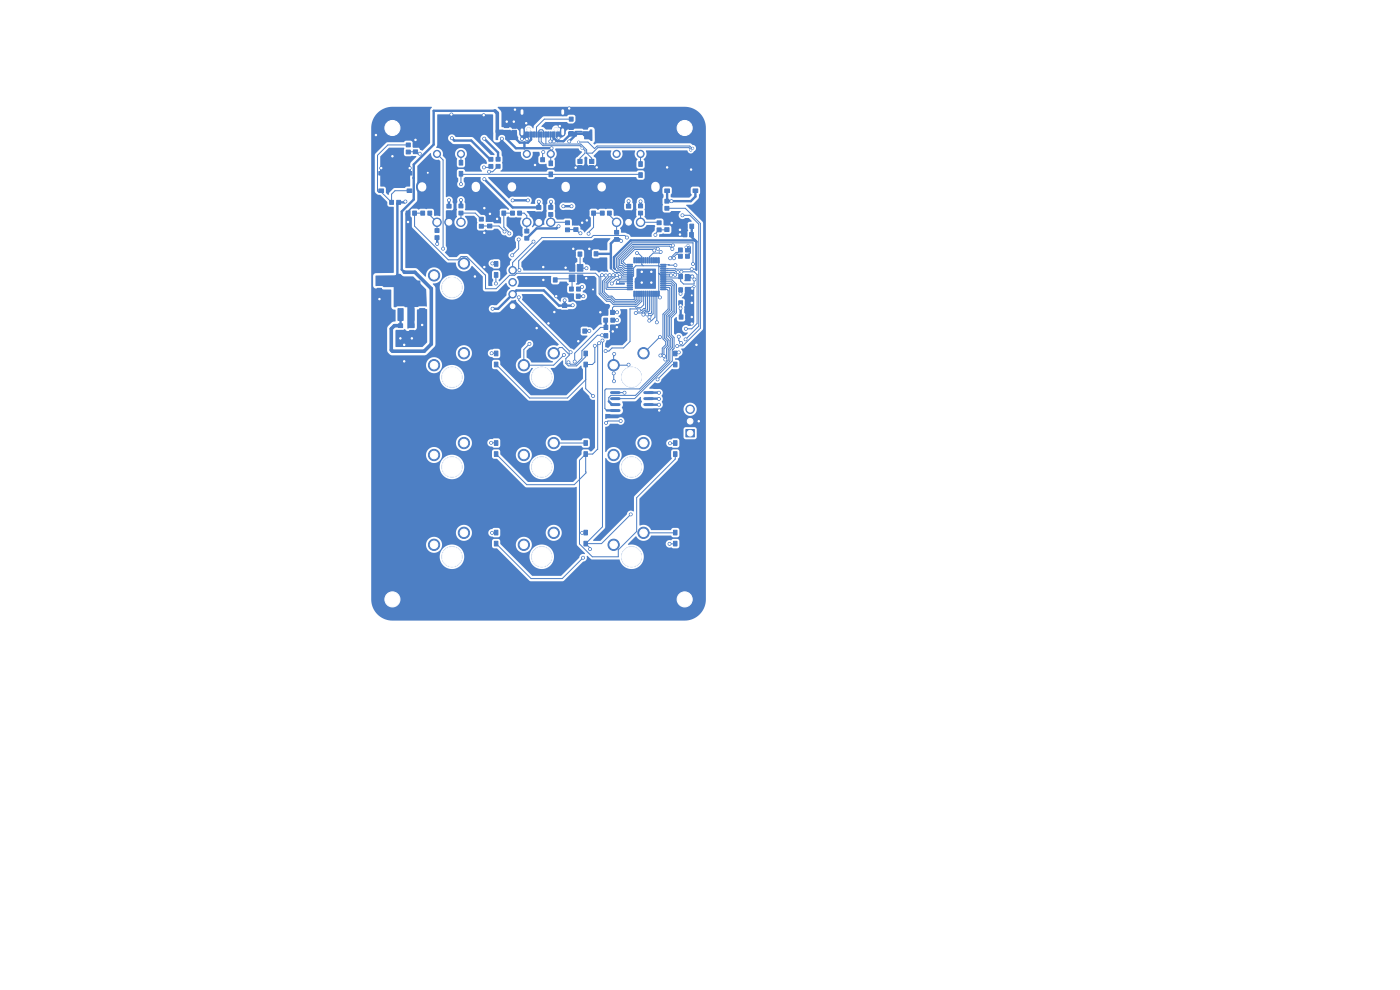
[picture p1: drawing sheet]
<svg xmlns="http://www.w3.org/2000/svg" width="297mm" height="210mm" viewBox="0 0 297 210" stroke-linecap="round" stroke-linejoin="round" font-family="sans-serif">
<g fill="#4d7fc4" stroke="#4d7fc4" stroke-width=".21">
<path d="M145.5 91.1h1.8v1.6h-1.8z"/>
<path d="M122.6 53.4h.8v.9h-.8z"/>
<path d="M121.2 53.4h.8v.9h-.8z"/>
<path d="M130.4 48.9h.8v.8h-.8z"/>
<path d="M130.4 50.4h.8v.8h-.8z"/>
<path d="M107 26.3h.9v.8h-.9z"/>
<path d="M107 27.7h.9v.8h-.9z"/>
<path d="M94.8 44.8h.9v.8h-.9z"/>
<path d="M94.8 43.4h.9v.8h-.9z"/>
<path d="M121.7 46.9h.9v.8h-.9z"/>
<path d="M121.7 48.3h.9v.8h-.9z"/>
<path d="M144.9 49.3h.8v.9h-.8z"/>
<path d="M146.3 49.3h.8v.9h-.8z"/>
<path d="M139.7 61.8h.2v1.1h-.2z"/>
<path d="M139.3 61.8h.2v1.1h-.2z"/>
<path d="M138.9 61.8h.2v1.1h-.2z"/>
<path d="M138.5 61.8h.2v1.1h-.2z"/>
<path d="M138.1 61.8h.2v1.1h-.2z"/>
<path d="M137.7 61.8h.2v1.1h-.2z"/>
<path d="M137.3 61.8h.2v1.1h-.2z"/>
<path d="M136.9 61.8h.2v1.1h-.2z"/>
<path d="M136.5 61.8h.2v1.1h-.2z"/>
<path d="M136.1 61.8h.2v1.1h-.2z"/>
<path d="M135.7 61.8h.2v1.1h-.2z"/>
<path d="M135.3 61.8h.2v1.1h-.2z"/>
<path d="M134.9 61.8h.2v1.1h-.2z"/>
<path d="M134.5 61.8h.2v1.1h-.2z"/>
<path d="M133.1 61.3h1.1v.2h-1.1z"/>
<path d="M133.1 60.9h1.1v.2h-1.1z"/>
<path d="M133.1 60.5h1.1v.2h-1.1z"/>
<path d="M133.1 60.1h1.1v.2h-1.1z"/>
<path d="M133.1 59.7h1.1v.2h-1.1z"/>
<path d="M133.1 59.3h1.1v.2h-1.1z"/>
<path d="M133.1 58.9h1.1v.2h-1.1z"/>
<path d="M133.1 58.5h1.1v.2h-1.1z"/>
<path d="M133.1 58.1h1.1v.2h-1.1z"/>
<path d="M133.1 57.7h1.1v.2h-1.1z"/>
<path d="M133.1 57.3h1.1v.2h-1.1z"/>
<path d="M133.1 56.9h1.1v.2h-1.1z"/>
<path d="M133.1 56.5h1.1v.2h-1.1z"/>
<path d="M133.1 56.1h1.1v.2h-1.1z"/>
<path d="M134.5 54.7h.2v1.1h-.2z"/>
<path d="M134.9 54.7h.2v1.1h-.2z"/>
<path d="M135.3 54.7h.2v1.1h-.2z"/>
<path d="M135.7 54.7h.2v1.1h-.2z"/>
<path d="M136.1 54.7h.2v1.1h-.2z"/>
<path d="M136.5 54.7h.2v1.1h-.2z"/>
<path d="M136.9 54.7h.2v1.1h-.2z"/>
<path d="M137.3 54.7h.2v1.1h-.2z"/>
<path d="M137.7 54.7h.2v1.1h-.2z"/>
<path d="M138.1 54.7h.2v1.1h-.2z"/>
<path d="M138.5 54.7h.2v1.1h-.2z"/>
<path d="M138.9 54.7h.2v1.1h-.2z"/>
<path d="M139.3 54.7h.2v1.1h-.2z"/>
<path d="M139.7 54.7h.2v1.1h-.2z"/>
<path d="M140.2 56.1h1.1v.2h-1.1z"/>
<path d="M140.2 56.5h1.1v.2h-1.1z"/>
<path d="M140.2 56.9h1.1v.2h-1.1z"/>
<path d="M140.2 57.3h1.1v.2h-1.1z"/>
<path d="M140.2 57.7h1.1v.2h-1.1z"/>
<path d="M140.2 58.1h1.1v.2h-1.1z"/>
<path d="M140.2 58.5h1.1v.2h-1.1z"/>
<path d="M140.2 58.9h1.1v.2h-1.1z"/>
<path d="M140.2 59.3h1.1v.2h-1.1z"/>
<path d="M140.2 59.7h1.1v.2h-1.1z"/>
<path d="M140.2 60.1h1.1v.2h-1.1z"/>
<path d="M140.2 60.5h1.1v.2h-1.1z"/>
<path d="M140.2 60.9h1.1v.2h-1.1z"/>
<path d="M140.2 61.3h1.1v.2h-1.1z"/>
<path d="M135.6 57.2h3.1v3.1h-3.1z"/>
<path d="M145.4 58.2h.8v.9h-.8z"/>
<path d="M144 58.2h.8v.9h-.8z"/>
<path d="M104.9 114.8h.7v1h-.7z"/>
<path d="M104.9 112.5h.7v1h-.7z"/>
<path d="M122.6 35.1h.9v.9h-.9z"/>
<path d="M122.6 33.8h.9v.9h-.9z"/>
<path d="M120.8 60.9h.8v.8h-.8z"/>
<path d="M122.3 60.9h.8v.8h-.8z"/>
<path d="M128.1 65.8h.8v.9h-.8z"/>
<path d="M129.5 65.8h.8v.9h-.8z"/>
<path d="M89 65.5h1.1v2.5h-1.1z"/>
<path d="M86.7 65.5h1.1v2.5h-1.1z"/>
<path d="M84.4 65.5h1.1v2.5h-1.1z"/>
<path d="M85.5 59.6h3.6v2.4h-3.6z"/>
<path d="M87.7 30.4h.9v.8h-.9z"/>
<path d="M87.7 31.8h.9v.8h-.9z"/>
<path d="M145.4 52.6h.9v.9h-.9z"/>
<path d="M143.9 52.6h.9v.9h-.9z"/>
<path d="M86.1 44.8h.8v.9h-.8z"/>
<path d="M87.5 44.8h.8v.9h-.8z"/>
<path d="M123.9 95.8h.7v1h-.7z"/>
<path d="M123.9 93.5h.7v1h-.7z"/>
<path d="M135.5 44.8h.8v.8h-.8z"/>
<path d="M135.5 43.3h.8v.8h-.8z"/>
<path d="M86.2 30.3h.8v.9h-.8z"/>
<path d="M86.2 31.8h.8v.9h-.8z"/>
<path d="M114.7 33.5h.8v.8h-.8z"/>
<path d="M113.2 33.5h.8v.8h-.8z"/>
<path d="M124.1 44.8h.8v.9h-.8z"/>
<path d="M125.5 44.8h.8v.9h-.8z"/>
<path d="M141 42.3h.9v.8h-.9z"/>
<path d="M141 43.8h.9v.8h-.9z"/>
<path d="M145.4 53.9h.9v.9h-.9z"/>
<path d="M143.9 53.9h.9v.9h-.9z"/>
<path d="M86.4 36.4h1v.7h-1z"/>
<path d="M80.4 36.4h1v.7h-1z"/>
<path d="M86.4 40.1h1v.7h-1z"/>
<path d="M80.4 40.1h1v.7h-1z"/>
<path d="M105.2 33.4h.9v.8h-.9z"/>
<path d="M105.2 34.9h.9v.8h-.9z"/>
<path d="M132.9 44.8h.9v.8h-.9z"/>
<path d="M132.9 43.4h.9v.8h-.9z"/>
<path d="M92.3 48.5h.8v.8h-.8z"/>
<path d="M92.3 50h.8v.8h-.8z"/>
<path d="M111.3 48.6h.9v.8h-.9z"/>
<path d="M111.3 50.1h.9v.8h-.9z"/>
<path d="M124.6 53.4h.8v.9h-.8z"/>
<path d="M126 53.4h.8v.9h-.8z"/>
<path d="M145.4 63.8h.8v.9h-.8z"/>
<path d="M144 63.8h.8v.9h-.8z"/>
<path d="M116.5 36.5h.7v1h-.7z"/>
<path d="M116.5 34.1h.7v1h-.7z"/>
<path d="M135.5 36.6h.8v1h-.8z"/>
<path d="M135.5 34.3h.8v1h-.8z"/>
<path d="M142.9 76.8h.7v1h-.7z"/>
<path d="M142.9 74.5h.7v1h-.7z"/>
<path d="M120.9 62.4h.8v.9h-.8z"/>
<path d="M122.3 62.4h.8v.9h-.8z"/>
<path d="M129.6 67.5h.8v.8h-.8z"/>
<path d="M128.1 67.5h.8v.8h-.8z"/>
<path d="M123.9 114.8h.7v1h-.7z"/>
<path d="M123.9 112.5h.7v1h-.7z"/>
<path d="M103.4 46.1h.9v.8h-.9z"/>
<path d="M103.4 47.5h.9v.8h-.9z"/>
<path d="M108.3 44.8h.8v.8h-.8z"/>
<path d="M109.8 44.8h.8v.8h-.8z"/>
<path d="M97.4 36.4h.8v1h-.8z"/>
<path d="M97.4 34h.8v1h-.8z"/>
<path d="M122.5 56.1h1.2v1.4h-1.2z"/>
<path d="M122.5 58.3h1.2v1.4h-1.2z"/>
<path d="M120.8 58.3h1.2v1.4h-1.2z"/>
<path d="M120.8 56.1h1.2v1.4h-1.2z"/>
<path d="M113.9 45h.8v.8h-.8z"/>
<path d="M113.9 43.6h.8v.8h-.8z"/>
<path d="M129.5 70.8h.8v.9h-.8z"/>
<path d="M128.1 70.8h.8v.9h-.8z"/>
<path d="M120.7 26.6h.9v.9h-.9z"/>
<path d="M120.7 27.9h.9v.9h-.9z"/>
<path d="M119.3 65.8h.9v.8h-.9z"/>
<path d="M119.3 64.4h.9v.8h-.9z"/>
<path d="M125.1 35.1h.9v.9h-.9z"/>
<path d="M125.1 33.8h.9v.9h-.9z"/>
<path d="M103.7 33.4h.9v.8h-.9z"/>
<path d="M103.7 34.9h.9v.8h-.9z"/>
<path d="M108.6 26.3h.9v.9h-.9z"/>
<path d="M108.6 27.6h.9v.9h-.9z"/>
<path d="M122.2 69.8h.8v.9h-.8z"/>
<path d="M123.6 69.8h.8v.9h-.8z"/>
<path d="M120.8 24.8h.8v.9h-.8z"/>
<path d="M122.3 24.8h.8v.9h-.8z"/>
<path d="M142.9 95.8h.7v1h-.7z"/>
<path d="M142.9 93.5h.7v1h-.7z"/>
<path d="M123.9 76.8h.7v1h-.7z"/>
<path d="M123.9 74.5h.7v1h-.7z"/>
<path d="M116.4 45.1h.9v.8h-.9z"/>
<path d="M116.4 43.6h.9v.8h-.9z"/>
<path d="M105.1 44.8h.8v.9h-.8z"/>
<path d="M106.5 44.8h.8v.9h-.8z"/>
<path d="M145.5 66.8h.8v.9h-.8z"/>
<path d="M144.1 66.8h.8v.9h-.8z"/>
<path d="M129.5 69h.8v.9h-.8z"/>
<path d="M128.1 69h.8v.9h-.8z"/>
<path d="M86.9 70.1h.9v.8h-.9z"/>
<path d="M86.9 68.7h.9v.8h-.9z"/>
<path d="M142.9 114.8h.7v1h-.7z"/>
<path d="M142.9 112.5h.7v1h-.7z"/>
<path d="M97.4 44.8h.8v.8h-.8z"/>
<path d="M97.4 43.3h.8v.8h-.8z"/>
<path d="M104.9 95.8h.7v1h-.7z"/>
<path d="M104.9 93.5h.7v1h-.7z"/>
<path d="M82.7 42.5h.8v.9h-.8z"/>
<path d="M84.2 42.5h.8v.9h-.8z"/>
<path d="M123.8 26.6h.9v.8h-.9z"/>
<path d="M123.8 28h.9v.8h-.9z"/>
<path d="M127.4 44.8h.8v.8h-.8z"/>
<path d="M128.9 44.8h.8v.8h-.8z"/>
<path d="M120 48.4h.8v.8h-.8z"/>
<path d="M120 46.9h.8v.8h-.8z"/>
<path d="M104.9 76.8h.7v1h-.7z"/>
<path d="M104.9 74.5h.7v1h-.7z"/>
<path d="M141 46.9h.9v.8h-.9z"/>
<path d="M141 48.3h.9v.8h-.9z"/>
<path d="M145.4 61.1h.8v.9h-.8z"/>
<path d="M144 61.1h.8v.9h-.8z"/>
<path d="M144.9 47.6h.8v.9h-.8z"/>
<path d="M146.3 47.6h.8v.9h-.8z"/>
<path d="M84.5 70.1h.9v.8h-.9z"/>
<path d="M84.5 68.7h.9v.8h-.9z"/>
<path d="M80 61.2h.9v.8h-.9z"/>
<path d="M80 59.8h.9v.8h-.9z"/>
<path d="M117.4 58.9h.8v.9h-.8z"/>
<path d="M116 58.9h.8v.9h-.8z"/>
<path d="M139.4 48.4h.9v.8h-.9z"/>
<path d="M139.4 46.9h.9v.8h-.9z"/>
<path d="M111.6 28h.5v1.1h-.5z"/>
<path d="M112.4 28h.5v1.1h-.5z"/>
<path d="M113.2 28h.3v1.1h-.3z"/>
<path d="M113.7 28h.3v1.1h-.3z"/>
<path d="M114.2 28h.3v1.1h-.3z"/>
<path d="M114.7 28h.3v1.1h-.3z"/>
<path d="M115.2 28h.3v1.1h-.3z"/>
<path d="M115.7 28h.3v1.1h-.3z"/>
<path d="M116.2 28h.3v1.1h-.3z"/>
<path d="M116.7 28h.3v1.1h-.3z"/>
<path d="M117.2 28h.5v1.1h-.5z"/>
<path d="M118 28h.5v1.1h-.5z"/>
<path d="M101.7 47.6h.8v.8h-.8z"/>
<path d="M101.7 46.1h.8v.8h-.8z"/>
<path d="M147 36.4h1v.7h-1z"/>
<path d="M141 36.4h1v.7h-1z"/>
<path d="M147 40.1h1v.7h-1z"/>
<path d="M141 40.1h1v.7h-1z"/>
<path d="M104.9 57.8h.7v1h-.7z"/>
<path d="M104.9 55.5h.7v1h-.7z"/>
<path d="M89.3 44.8h.8v.8h-.8z"/>
<path d="M90.8 44.8h.8v.8h-.8z"/>
<circle cx="92.7" cy="32.6" r=".76"/>
<circle cx="97.8" cy="32.6" r=".76"/>
<circle cx="92.7" cy="47.1" r=".9"/>
<circle cx="97.8" cy="47.1" r=".9"/>
<circle cx="95.2" cy="47.1" r=".9"/>
<circle cx="83.2" cy="127.1" r="2.75"/>
<circle cx="134" cy="118.1" r="2.1"/>
<circle cx="130.2" cy="115.6" r="1.2"/>
<circle cx="136.5" cy="113" r="1.2"/>
<circle cx="95.9" cy="80" r="2.1"/>
<circle cx="92.1" cy="77.5" r="1.2"/>
<circle cx="98.4" cy="74.9" r="1.2"/>
<circle cx="108.8" cy="65" r=".8"/>
<circle cx="108.8" cy="62.4" r=".8"/>
<circle cx="108.8" cy="59.9" r=".8"/>
<circle cx="108.8" cy="57.3" r=".8"/>
<circle cx="111.8" cy="32.6" r=".76"/>
<circle cx="116.8" cy="32.6" r=".76"/>
<circle cx="111.8" cy="47.1" r=".9"/>
<circle cx="116.8" cy="47.1" r=".9"/>
<circle cx="114.3" cy="47.1" r=".9"/>
<circle cx="130.8" cy="32.6" r=".76"/>
<circle cx="135.9" cy="32.6" r=".76"/>
<circle cx="130.8" cy="47.1" r=".9"/>
<circle cx="135.9" cy="47.1" r=".9"/>
<circle cx="133.3" cy="47.1" r=".9"/>
<circle cx="146.4" cy="89.4" r=".9"/>
<circle cx="146.4" cy="86.8" r=".9"/>
<circle cx="95.9" cy="118.1" r="2.1"/>
<circle cx="92.1" cy="115.6" r="1.2"/>
<circle cx="98.4" cy="113" r="1.2"/>
<circle cx="145.2" cy="27.1" r="2.75"/>
<circle cx="83.2" cy="27.1" r="2.75"/>
<circle cx="114.9" cy="80" r="2.1"/>
<circle cx="111.1" cy="77.5" r="1.2"/>
<circle cx="117.5" cy="74.9" r="1.2"/>
<circle cx="95.9" cy="99.1" r="2.1"/>
<circle cx="92.1" cy="96.5" r="1.2"/>
<circle cx="98.4" cy="94" r="1.2"/>
<circle cx="114.9" cy="118.1" r="2.1"/>
<circle cx="111.1" cy="115.6" r="1.2"/>
<circle cx="117.5" cy="113" r="1.2"/>
<circle cx="145.2" cy="127.1" r="2.75"/>
<circle cx="114.9" cy="99.1" r="2.1"/>
<circle cx="111.1" cy="96.5" r="1.2"/>
<circle cx="117.5" cy="94" r="1.2"/>
<circle cx="95.9" cy="61" r="2.1"/>
<circle cx="92.1" cy="58.4" r="1.2"/>
<circle cx="98.4" cy="55.9" r="1.2"/>
<circle cx="134" cy="99.1" r="2.1"/>
<circle cx="130.2" cy="96.5" r="1.2"/>
<circle cx="136.5" cy="94" r="1.2"/>
<circle cx="134" cy="80" r="2.1"/>
<circle cx="130.2" cy="77.5" r="1.2"/>
<circle cx="136.5" cy="74.9" r="1.2"/>
<circle cx="112.2" cy="27.5" r=".35"/>
<circle cx="118" cy="27.5" r=".35"/>
<circle cx="125" cy="70.2" r=".31"/>
<circle cx="144.4" cy="62.3" r=".31"/>
<circle cx="119.5" cy="43.8" r=".3"/>
<circle cx="103.8" cy="36.4" r=".31"/>
<circle cx="127.7" cy="71.1" r=".31"/>
<circle cx="131.8" cy="51.1" r=".31"/>
<circle cx="120.6" cy="76.9" r=".31"/>
<circle cx="135.9" cy="42.7" r=".31"/>
<circle cx="92.8" cy="51.7" r=".3"/>
<circle cx="131.7" cy="89.3" r=".31"/>
<circle cx="114.3" cy="42.8" r=".3"/>
<circle cx="130.9" cy="66.2" r=".31"/>
<circle cx="130.9" cy="67.9" r=".31"/>
<circle cx="119.8" cy="63.7" r=".31"/>
<circle cx="123.7" cy="62.8" r=".31"/>
<circle cx="121.5" cy="64.7" r=".3"/>
<circle cx="144.4" cy="65.4" r=".31"/>
<circle cx="133.4" cy="42.7" r=".31"/>
<circle cx="108.8" cy="42.5" r=".3"/>
<circle cx="144.4" cy="64.8" r=".31"/>
<circle cx="140" cy="63.1" r=".31"/>
<circle cx="118.5" cy="48" r=".3"/>
<circle cx="142.3" cy="58.4" r=".3"/>
<circle cx="97.8" cy="42.4" r=".31"/>
<circle cx="142.4" cy="42.7" r=".31"/>
<circle cx="121.2" cy="43.8" r=".31"/>
<circle cx="128.6" cy="89.7" r=".31"/>
<circle cx="102.7" cy="38" r=".3"/>
<circle cx="112" cy="42.5" r=".31"/>
<circle cx="116.9" cy="42.8" r=".3"/>
<circle cx="135.1" cy="53.7" r=".31"/>
<circle cx="95.3" cy="42.5" r=".31"/>
<circle cx="104.5" cy="65.5" r=".3"/>
<circle cx="86" cy="42.8" r=".3"/>
<circle cx="132.5" cy="83.3" r=".31"/>
<circle cx="83.2" cy="33.2" r=".31"/>
<circle cx="131.1" cy="59.8" r=".31"/>
<circle cx="95.8" cy="24.3" r=".31"/>
<circle cx="109.2" cy="23.3" r=".3"/>
<circle cx="113.5" cy="35" r=".3"/>
<circle cx="107.5" cy="25.8" r=".3"/>
<circle cx="102.8" cy="44.2" r=".3"/>
<circle cx="141.5" cy="35.5" r=".31"/>
<circle cx="80.5" cy="63.4" r=".31"/>
<circle cx="111.6" cy="26.1" r=".31"/>
<circle cx="144.3" cy="49.8" r=".3"/>
<circle cx="124.4" cy="59" r=".31"/>
<circle cx="122.7" cy="72.4" r=".31"/>
<circle cx="136.1" cy="59.9" r=".31"/>
<circle cx="144.3" cy="48.8" r=".3"/>
<circle cx="138.2" cy="57.7" r=".31"/>
<circle cx="89.6" cy="68.9" r=".31"/>
<circle cx="111.8" cy="29.5" r=".3"/>
<circle cx="146.8" cy="64.3" r=".3"/>
<circle cx="146.9" cy="61.2" r=".31"/>
<circle cx="130.9" cy="69.4" r=".31"/>
<circle cx="100.7" cy="58.7" r=".3"/>
<circle cx="125" cy="52.8" r=".31"/>
<circle cx="124.5" cy="46.8" r=".3"/>
<circle cx="125.8" cy="61.4" r=".2"/>
<circle cx="147.7" cy="73.2" r=".31"/>
<circle cx="85.8" cy="73.2" r=".3"/>
<circle cx="146.8" cy="67.3" r=".3"/>
<circle cx="84.9" cy="71.8" r=".31"/>
<circle cx="122.1" cy="35.6" r=".31"/>
<circle cx="127.4" cy="66.2" r=".31"/>
<circle cx="86.9" cy="35.7" r=".31"/>
<circle cx="118" cy="62.8" r=".31"/>
<circle cx="113.9" cy="69.6" r=".3"/>
<circle cx="86.6" cy="47.1" r=".31"/>
<circle cx="116.3" cy="68.6" r=".31"/>
<circle cx="126.6" cy="35.5" r=".31"/>
<circle cx="110.7" cy="29.5" r=".31"/>
<circle cx="139.9" cy="87.1" r=".31"/>
<circle cx="80.9" cy="35.7" r=".31"/>
<circle cx="79.8" cy="28.6" r=".3"/>
<circle cx="146.6" cy="36" r=".31"/>
<circle cx="146.7" cy="68.6" r=".3"/>
<circle cx="123.5" cy="47.2" r=".3"/>
<circle cx="115.3" cy="59.4" r=".31"/>
<circle cx="120" cy="56.8" r=".31"/>
<circle cx="147.2" cy="60.8" r=".2"/>
<circle cx="146.9" cy="58.7" r=".31"/>
<circle cx="120.8" cy="23" r=".3"/>
<circle cx="105.5" cy="46.4" r=".31"/>
<circle cx="138.2" cy="59.9" r=".31"/>
<circle cx="103.9" cy="45.4" r=".31"/>
<circle cx="118.5" cy="29.3" r=".3"/>
<circle cx="121.6" cy="52.8" r=".31"/>
<circle cx="102.7" cy="56.7" r=".3"/>
<circle cx="148.2" cy="89.4" r=".31"/>
<circle cx="85.8" cy="76.6" r=".3"/>
<circle cx="109" cy="25.8" r=".3"/>
<circle cx="87.4" cy="71.8" r=".31"/>
<circle cx="106.5" cy="29.4" r=".31"/>
<circle cx="136.1" cy="57.7" r=".31"/>
<circle cx="90.7" cy="36.7" r=".2"/>
<circle cx="130" cy="70.3" r=".31"/>
<circle cx="102.7" cy="49.4" r=".31"/>
<circle cx="142.5" cy="47.3" r=".31"/>
<circle cx="88.1" cy="29.7" r=".3"/>
<circle cx="115.2" cy="56.7" r=".3"/>
<circle cx="146.8" cy="62.6" r=".2"/>
<circle cx="102.6" cy="24.4" r=".31"/>
<circle cx="118.8" cy="26.8" r=".31"/>
<circle cx="117.6" cy="66.2" r=".31"/>
<circle cx="143.3" cy="56.2" r=".3"/>
<circle cx="121.9" cy="76.7" r=".31"/>
<circle cx="145.5" cy="69.8" r=".3"/>
<circle cx="144.5" cy="57.7" r=".3"/>
<circle cx="146.7" cy="57.1" r=".31"/>
<circle cx="147.3" cy="59.3" r=".31"/>
<circle cx="117.5" cy="30" r=".31"/>
<circle cx="117" cy="31.4" r=".3"/>
<circle cx="120.8" cy="30" r=".3"/>
<circle cx="129.8" cy="60.1" r=".31"/>
<circle cx="124.4" cy="56.9" r=".31"/>
<circle cx="89.1" cy="32.6" r=".31"/>
<circle cx="142.6" cy="52.8" r=".3"/>
<circle cx="107" cy="49.1" r=".31"/>
<circle cx="127.7" cy="58.4" r=".31"/>
<circle cx="108.1" cy="49.5" r=".31"/>
<circle cx="128.5" cy="58.4" r=".31"/>
<circle cx="123.1" cy="49.5" r=".31"/>
<circle cx="129.3" cy="58.4" r=".31"/>
<circle cx="147" cy="31.4" r=".2"/>
<circle cx="122.7" cy="30.1" r=".2"/>
<circle cx="146" cy="52" r=".2"/>
<circle cx="123.5" cy="31.4" r=".2"/>
<circle cx="146.5" cy="31.9" r=".2"/>
<circle cx="145.5" cy="52.4" r=".2"/>
<circle cx="104.4" cy="55.9" r=".31"/>
<circle cx="105.2" cy="60.1" r=".31"/>
<circle cx="137.3" cy="66.7" r=".3"/>
<circle cx="108.7" cy="54.2" r=".31"/>
<circle cx="137.7" cy="68" r=".31"/>
<circle cx="110" cy="50.8" r=".31"/>
<circle cx="112.3" cy="72.9" r=".31"/>
<circle cx="119.6" cy="75.3" r=".31"/>
<circle cx="144" cy="71.4" r=".3"/>
<circle cx="144" cy="74.8" r=".3"/>
<circle cx="144.5" cy="72.8" r=".3"/>
<circle cx="140" cy="71.5" r=".31"/>
<circle cx="104.2" cy="93.9" r=".31"/>
<circle cx="142.1" cy="94" r=".31"/>
<circle cx="104.4" cy="113" r=".31"/>
<circle cx="123.5" cy="113" r=".31"/>
<circle cx="127.8" cy="72.2" r=".31"/>
<circle cx="125.2" cy="116.5" r=".31"/>
<circle cx="133.8" cy="109.1" r=".31"/>
<circle cx="135.6" cy="65.8" r=".3"/>
<circle cx="123.7" cy="118.3" r=".31"/>
<circle cx="142" cy="115.4" r=".31"/>
<circle cx="128.5" cy="74.5" r=".3"/>
<circle cx="110.1" cy="63.1" r=".31"/>
<circle cx="121.1" cy="74.7" r=".31"/>
<circle cx="97.8" cy="39.1" r=".31"/>
<circle cx="139.3" cy="68.4" r=".31"/>
<circle cx="94" cy="52.7" r=".31"/>
<circle cx="142.7" cy="52.1" r=".31"/>
<circle cx="147" cy="56" r=".3"/>
<circle cx="102.7" cy="29.4" r=".31"/>
<circle cx="95.9" cy="29.3" r=".31"/>
<circle cx="139.5" cy="52.8" r=".31"/>
<circle cx="113.2" cy="51.3" r=".31"/>
<circle cx="110.2" cy="57.3" r=".31"/>
<circle cx="138.8" cy="53.1" r=".31"/>
<circle cx="133" cy="50.4" r=".3"/>
<circle cx="140.2" cy="53.4" r=".31"/>
<circle cx="102.7" cy="35.5" r=".31"/>
<circle cx="143.8" cy="57.7" r=".31"/>
<circle cx="143" cy="54.8" r=".3"/>
<circle cx="142.2" cy="54.8" r=".3"/>
<circle cx="143.2" cy="58.3" r=".31"/>
<circle cx="116.8" cy="30" r=".3"/>
<circle cx="115.2" cy="32.3" r=".3"/>
<circle cx="123.5" cy="60.9" r=".31"/>
<circle cx="131.5" cy="58.7" r=".31"/>
<circle cx="139.8" cy="83.3" r=".31"/>
<circle cx="140.1" cy="75.4" r=".3"/>
<circle cx="143.7" cy="73.4" r=".31"/>
<circle cx="144.8" cy="45.7" r=".31"/>
<circle cx="145.4" cy="72" r=".31"/>
<circle cx="130.2" cy="79.2" r=".31"/>
<circle cx="130.3" cy="75.1" r=".31"/>
<circle cx="133.4" cy="77.4" r=".31"/>
<circle cx="137.8" cy="67.3" r=".3"/>
<circle cx="130.3" cy="80.9" r=".31"/>
<circle cx="141.1" cy="76.3" r=".3"/>
<circle cx="139.8" cy="85.9" r=".31"/>
<circle cx="140.9" cy="75.5" r=".3"/>
<circle cx="139.8" cy="84.6" r=".31"/>
<circle cx="124.9" cy="49.6" r=".31"/>
<circle cx="130.1" cy="58.4" r=".31"/>
<circle cx="130.9" cy="58.4" r=".31"/>
<circle cx="139" cy="49.8" r=".31"/>
<circle cx="136.5" cy="66.7" r=".3"/>
<circle cx="139.5" cy="80.5" r=".3"/>
<circle cx="125.8" cy="84" r=".31"/>
<circle cx="126.2" cy="73.4" r=".3"/>
<circle cx="134.9" cy="66.4" r=".31"/>
<circle cx="127.1" cy="72.8" r=".3"/>
<circle cx="104.3" cy="74.9" r=".31"/>
</g>
<path d="M89.6 39.5v.4M100.9 39.5v.4M108.6 39.5v.4M120 39.5v.4M127.6 39.5v.4M139 39.5v.4" fill="none" stroke="#4d7fc4" stroke-width="2.6"/>
<path d="M129.7 83.3h1.6M129.7 84.6h1.6M129.7 85.8h1.6M129.7 87.1h1.6M136.8 83.3h1.6M136.8 84.6h1.6M136.8 85.8h1.6M136.8 87.1h1.6" fill="none" stroke="#4d7fc4" stroke-width=".63"/>
<path d="M110.7 23.5v.6M119.4 23.5v.6" fill="none" stroke="#4d7fc4" stroke-width="1.2"/>
<path d="M110.7 27.5v.9M119.4 27.5v.9" fill="none" stroke="#4d7fc4" stroke-width="1.1"/>
<g fill="none" stroke="#4d7fc4" stroke-width=".21">
<path d="M86.6 32.2h1.5l.5 .4h.5M86.6 30.7h-4.3l-2.2 2.2v7.6l.2 .2h.3l.3-.2v.2l2.2 2.2v-1.7l.7-.7h3.1M92.7 32.7l1.3 1.2v18.9M97.8 32.7v1.8M104.1 35.3l-.2 .2h-1.2M105.7 35.3l-1.2 1.1h-.8M114.8 28.5v1.5l.5 .6h7.9l1.3 1.2v.7M115.2 32.3l-.1 .1v1.5M115.3 28.5v-.7l-.3-.3h-.4l-.3 .3v2.2l.9 .9h7.9l1 1v.6l-1.1 1.1v.6M115.8 28.5v2M116.8 28.5l-.1 1.5M116.8 32.7v1.9"/>
<path d="M121.2 25.3h-5.7l-1.7 1.6v1.6M122.8 30.1h1.9l1.4 1.4 .6-.5h19.6l.7 .4M124.5 32.5l1 1.1v.6M135.9 37.1l-.2-.1h-37.8l-.1-.1v2.2M135.9 32.7v2.1M146.5 31.9l-.3-.6h-19.4l-1.1 1.2h-1.2M89.7 45.2h-1.8v2.8l7.2 7.1h2l.7-.7h1.2l4 4v2.9h2.2l2.9-2.9h1.1l.4-.4h16.7l.8 .7v3.6l1.6 1.6h.7l.7 .7 4.8 .1 .9-.9v-1.5M91.2 45.2v.4l1.5 1.6v1.7M102.1 46.5l-1.3-1.3h-3v2M102.1 48l3.8-.1 1.1 1.2M104.4 55.9l.8 .1M105.2 58.4v1.7"/>
<path d="M105.2 58.3v.1M108.7 45.2h-1.8v3l1.2 1.2v.1M110 50.8v2l-1.3 1.4M110.2 45.2h1l.6 .6v3.2M113.2 51.3l-4.5 4.4v1.6M116.8 45.3v1.9l3.6 .1M117.8 59.4l.2-.2h3.2l.2-.2v2.2l-.2 .1M120.4 48.8l1.8-.1 .7 .8h.2M123 53.9l.1 2.9 1.3 .1M127.7 58.4l-.2 .2v3.6l1.3 1.4h.7l.8 .7h4.5l.6-.6v-1.4M127.8 45.2h-1.9v3l-1 1.1v.3M128.5 58.4v.5l-.7 .7v2.4l1.1 1.2h.8l.7 .7h4.2l.4-.3v-1.3"/>
<path d="M129.3 45.2v.4l1.5 1.6v2.1M129.3 58.4v.2l-1.1 1.2v2.1l.9 .9h.7l.7 .8h4l.1-1.3M130.1 58.4l-1.5 1.5 .1 1.5h4.9M130.5 57l.4 .5h.7l.7 .7h1.3M130.9 58.4l-.6 .6h-.3l-1.1 1.1v.9h4.7M130.9 58.4h.1M131.5 58.7l.3 .3h1.8M133 50.4l-.5-.5h-6.6l-.5 .5h-10.4l-5 4.9v1.9l.2 .1M133.6 59.8h-2.5M133.6 59.4l-2.9-.2-.9 .9M135.1 53.7h.3l.8 .8v1.6l.2 .3M135.9 45.2v2l3.9 .1"/>
<path d="M138.8 53.1l-.2-.2h-4l-2.4 2.5 .6 .8h.8M139.5 52.8l-.2-.2h-4.8l-2.7 2.6v.7h.2l.7 .7h.9M139.8 55.2v7.6l.2 .3M139.8 58l.6 .6h1.8l.1-.2-.2-.2h-2.1M140.2 53.4l-.3 .3h-1.3l-.8 .8v.7M140.7 56.6h-.7l-.2-.2h-4.9l-.5 .4v1.8h-2.2l-.8-.8h-.9l-.9-.9M140.7 59.8h1.8l.7 .6v5.8l-1.1 1v3.9l.5 .6v2.1l-.5 .4v2.4l-7.3 7.3h-5.2l-.4 .4v.8M140.7 57.4h2.5l.3 .3h.3M140.7 56.2h1.3M140.7 57l6.9 .1 .1 .2M140.7 59h3.4l.3-.3v.9l.6 .7h2.2l.1-1M140.7 59.4h1.9l.9 .9v6l-1.1 1.1v3.6l.6 .6v2.3l-.4 .3v2.4l-8 8h-4.1"/>
<path d="M140.7 57.8h2.3l.2 .2v.3M140.9 57h.1M141.5 44.2h3.9l3.2 3.2v22.2l-3.7 3.8h-1.2M141.5 48.7l-1.7 .1-.8 .7v.3M141.5 57.4h.1M141.5 57.8h.1M141.7 57h.1M141.8 56.2l1.5 .1M142 56.2h.1M142.6 52.8l-.6-.6h-7.7l-2.8 2.9v1.2h.5l.6 .7h1M142.7 52.1l-.2-.2h-8.3l-3.1 3v1.6l.3 .2h.5l.6 .7h1.1M144.3 54.5l-.5-.6h-.2l-.6 .6v.3"/>
<path d="M144.4 53l-.6 .5h-.4l-1.2 1.3M144.5 57.7h2.8l.6 .6v10.3l-1.2 1.2h-1.2M144.8 45.7h1.6l1.8 1.8v21.7l-2.8 2.8M145.5 52.4l.3 .2v.4M146 52l.1 .4h.4v1.3h-.3v.3l-.4 .4M147 56v-4.5h-13l-3.2 3.3v1.8l.3 .5h.6l.7 .7h1.2M104.3 74.9l.9 .1M105.2 77.3l7.2 7.1h8l3.9-3.8M110.1 63.1v.6l11 11M112.3 72.9l-1.2 1.2v3.4h6.3l2.2-2.2M117.5 74.9l1.2-1.2h.6l1.5 1.6-.8 .8v1l.6 .5h1.7l2-1.9v-.7M123.5 60.9h-.3l-.5 .4"/>
<path d="M126.2 73.4v3.4l-.5 .5h-1.4v5.1l1.5 1.6M127.1 72.8l-.3 .3v22.2l-1.1 1h-1.4M127.7 71.1h-1l-3.3 3.3v1.6l-1.2 1.3h-1.2l-.4-.4M127.8 72.2v39.6l-3.5 3.5M128.5 69.4h-1.1l-5.5 5.5v1.8M130.2 79.2l.1 1.7M130.3 75.1l-.1 2.4 3.1-.1M133.7 65.5h.1M133.7 65.5v6.9l-1.4 1.4h-2.5l-.6 .7h-.7M136.2 62.3v1.6l-1.3 1.3-.2-.2h-4.4l-.4 .3v1M136.2 65.8h-.6M136.6 62.3v2.4l-.7 .6h-.6l-.3 .2h-1.3"/>
<path d="M136.6 62.3h.1M136.7 65.4h.1M136.9 65.8h.1M137 62.3v3.1h-.4l-.5 .4M137 66.1h.1M137.4 62.3v3.5h-.7l-.6 .6h-1.2M137.5 66.1h.1M137.8 62.3v3.2M137.8 65.9l-.2 .2h-.7l-.4 .4v.2M137.8 65.9h.1M137.8 65.5v.4M138.2 62.3v3.5"/>
<path d="M138.2 65.9v.5l-.1 .1h-.8v.2M138.6 62.3v4.3l-.8 .7M139 62.3v5l-.8 .7h-.5M139.4 62.3l-.1 6.1M140 71.5l-3.5 3.4M140.7 60.6h1.6l.1 .1v5.1l-1.1 1.1v4.7l.6 .6v1.2l-.5 .5v2.4h-.3M140.7 61.4h.8l.2 .2v4l-1.1 1.1v5.2l.6 .6v.6l-.7 .7v1.3l-.4 .3M140.7 60.2h1.7l.4 .4v5.4l-1.1 1.1v4.2l.6 .6v1.7l-.5 .5v2.3l-6.1 6.1h-7.1l-.3 .3v3.9l.4 .4M140.7 61h1.2l.2 .1v4.6l-1.1 1.1v4.9l.6 .6v1l-.7 .7v1.5M141.1 76.3h.1M143.2 77.3h-.5l-3.2 3.2M144 74.8h-.5l-.3 .2"/>
<path d="M144 71.4v.9l.5 .5M104.2 93.9l1 .1M105.2 96.3l6.5 6.5h10.1l2.5-2.5v-4M117.5 94h6.8M124.3 80.6h.1M124.3 96.3l-1.4 1.3v17.8l2.8 2.7h5.5v-1.5l3.9-3.9v-7.1l8.1-8.2v-1.1M126.7 95.4h.1M129.8 85.8h.7M130.5 87.1h.1M130.5 83.3h2M131.7 89.3h-2.7l-.4 .4M137.6 85.8v.1"/>
<path d="M139.7 83.3h.1M139.7 84.6h.1M143.2 94h-1.1M105.2 113h-.8M105.2 115.3l7.5 7.4h6.6l4.4-4.4M124.3 113h-.8M124.3 115.3l.9 .9v.3M133.8 109.1l-6.2 6.2h-3.3M143.2 113h-6.7M143.2 115.3l-1.2 .1"/>
</g>
<g fill="none" stroke="#4d7fc4" stroke-width=".51">
<path d="M80.9 35.7v1.1M86.9 35.7v1.1M87.7 37.8h.1M87.8 37.7l-.1 .1M88.1 29.7v1.1M90.8 36.7l-1.2 1.2v1.8M95.9 29.3l.5 .5h3.6l3.9 4h.2M102.7 29.4l3 3v1.4M102.8 38l6 6h5.5M105 23.5h-13v7.2l-4.2 4.2v7.4l-2.6 2.6v12.3l.6 .5M105.5 28l.1 .1M107.4 28.1v1.3l2 2h7.6"/>
<path d="M107.5 25.8l-.1 .9h1.6l.1 .1M109 25.8l.1 1M109.1 26.8h.4l1.8 1.7h.6l-.2 1M109.1 28.1v1l1.1 1.2h1.8l.7-.7v-1.1M111.2 30.3v1.1M113.6 33.9l-.1 1.1M117.5 28.5v1.5M121.2 28.3l-1.7 1.7h-1.3l-.7-.8M121.2 27h3M122.1 35.5h.9M122.1 35.5v.1M122.7 25.3v.2l-1.5 1.5h-.9l-1.5 1.5h-.5v.5l.2 .3"/>
<path d="M125.3 28.2l-.2 .2h-2.7l-1.6 1.6M126.6 35.5h-1.1M141.5 35.5v1.3M146.6 36l.9 .8M84.3 58.3h.5l2.5 2.5M84.3 58.3l-1.8 1.9h-2M86 42.8l-.2 .1h-1.2l-.3 .3v15.1M86.5 45.2v1.9M86.5 47.1h.1M92.7 50.4v1.4M95.2 42.5v1.3M95.2 45.2v2"/>
<path d="M97.8 42.4v1.3M103.9 45.4v1.1M105.5 45.3v1.1M108.7 42.5h3.3M114.3 42.8v1.1M114.3 45.4v1.8M115.3 59.4h1.1M116.9 42.8v1.1M118.5 48l-.5 .5h-4.2l-2 2M119.5 43.8h1.7M120 56.8h1.4M121.6 52.8h.1"/>
<path d="M121.6 52.8v1.1M123.1 59h1.3M123.5 47.3h-1.3M124.4 59h.1M124.5 45.2v1.6M125 52.8v1M126.4 53.8h3.2M131.8 51.1l-.3-.3h-1l-.9 .9v5.2M133.3 42.7v1.1M133.3 45.2v2M135.9 42.7v1M141.5 40.5v2.2"/>
<path d="M141.7 47.3h.8M144.3 49.8h1M145.3 48h-.3l-.7 .8M146 58.7h.9M146.7 48v2.3l1 1v6M147.5 51h-13.7l-3.5 3.6v2.2l.2 .2M147.5 40.5v1.2l-.9 1h-5M80.5 61.5v2M85 71.8h-.1M85 70.5v1.3M85 66.7v2.4M87 60.8h.3"/>
<path d="M87.3 60.8l.1 8.3M87.4 70.5v1.3M89.6 68.9h.1M89.6 66.7v2.2M117.6 66.2h2.2M118 62.8h3.3M119.8 63.7v.8M121.5 64.8h-2.9l-3.2-3.2h-5.9l-3.8 3.9h-1.2M122.6 70.2l.1 2.2M122.9 62.8h.8M124.2 70.2h.8M127.4 66.2l1.1 .1"/>
<path d="M127.7 71.1h.8M128.5 67.9v1.5M130 70.3v.8M130 69.4h.9M130.1 67.9h.8M130.1 66.2h.8M144.4 65.4l-.1 1.9M144.4 61.2v1.1M144.4 64.3v.5M145.7 67.3h1.1M145.8 64.3h1M146 61.2h.9"/>
<path d="M147.2 60.8l-.3 .3-.2 1.6M128.7 87.1h1.8M129.2 85.1l.6 .7M137.6 87.1h2.2M137.6 83.3h2.1M137.6 84.6h2.1M137.6 85.9h2.2M139.9 87.1h-.1"/>
</g>
<path d="M105 23.5l.5 .5v4M105.6 28.1h1.8M85.8 57.7l2.2 .1 3.5 3.4v11.8l-1.5 1.5h-6.8l-.2-.2v-4.6l.7-.6h1.3" fill="none" stroke="#4d7fc4" stroke-width=".76"/>
<g fill="#4d7fc4">
<path d="M120.5 28h1.2l.4-.3 2.7 .2 .4-.4h.4l.1 2.3-.3 .1-.6-.3-.8-.1-.1-1.4h-1.5l-.1 .9h-1.7l-.1-.1z"/>
<path d="M79.7 58.5l5.4-.1 .6 .2h1.9l2.8 2.7 .1 3.7-2.6 .1v4.5l-1.5 .1v-4.5l-.8-.2-2.1 .1v-4.2h-2.1l-.4-.2h-1.3z"/>
<path d="M105.2 27.6l3-.1 .3 .2h.9l.3 .3v.7l.3 .5-.1 .5h-2.6a.87 .87 0 0 0-.8-1.1 .87 .87 0 0 0-.9 1.1l-.5-.1z"/>
<path d="M80.1 24a4.5 4.5 0 0 1 3.2-1.3h8.2l.1 .1-.4 .6v6.9l-1.5 1.6-.6-.1-.4-.5h-1.1l-.1-1.1-.3-.4h-1.1l-.5 .4h-3.4l-.3 .1-2.3 2.3-.1 .3v7.8l.6 .6 .6 .1 1.4 1.4 .2 .9 1.2 .3v13.8l-3.8 .2-.5 .2-.1 .4 .1 2 .1 .4 .3 .2h1.3l.4 .2 1.7 .1v3.7l.3 .4 .6 .2v2.3l-.8 .3-.9 1.1-.1 4.7a1.26 1.26 0 0 0 1.1 1.2h6.9l.8-.6h5.8v.2a1.7 1.7 0 0 0 1.8 1.6 1.7 1.7 0 0 0 1.6-1.7h3.4v.1a.81 .81 0 0 0 .9 .7l.4 .3h.9l.4-.5v-1.1l-.1-.3-1.2-.1-.3 .1a.81 .81 0 0 0-1 .8l-3.4-.1a1.7 1.7 0 0 0-1.7-1.6 1.7 1.7 0 0 0-1.7 1.6h-5.8l1.3-1.2 .2-.5-.1-12.3h1v.3a2.6 2.6 0 0 0 3.9 2.1 2.6 2.6 0 0 0 0-4.5 2.6 2.6 0 0 0-3.9 2.1h-1l-.5-.6a1.75 1.75 0 0 0 2-1.6 1.75 1.75 0 0 0-1.8-1.9 1.75 1.75 0 0 0-1.7 2l-1.9-1.7-2.4-.2v-11.6l2.5-2.7v-7.3l2.7-2.7h.2a1.37 1.37 0 0 0 1.7 1.4l.3 .3v11.6h-1.2l-.1-1.1-.4-.4h-2.5l-.4 .2-.3-.2h-1.1l-.4 .4 .1 1.1 .3 .4v1.8l.1 .3 7.2 7.3 2 .1a1.78 1.78 0 0 0 1.4 1.9 1.78 1.78 0 0 0 2-1.2l2.3 2.3v2.6l.2 .4 .3 .1h2.6l1.8-1.8 .9 1.2a1.47 1.47 0 0 0-.8 1.5l-2 2h-.6a.81 .81 0 0 0-1.1 .8 .81 .81 0 0 0 1.1 .8l1.2-.1 2.5-2.5 .9-.1 .2 .5 8.9 8.9-.2 .3a1.78 1.78 0 0 0-2.5 1.2 1.78 1.78 0 0 0 1.5 2.2l-.1 .2h-4.5l-.3-.6-.7-.5v-1.4l.6-.6a.83 .83 0 0 0 .8-.8 .83 .83 0 0 0-.8-.9 .83 .83 0 0 0-.8 .9l-.9 .9-.1 2a1.73 1.73 0 0 0-.5 2.8 1.73 1.73 0 0 0 2.8-.7l.2 .2a2.63 2.63 0 0 0 .1 3.7 2.63 2.63 0 0 0 3.7-.1 2.63 2.63 0 0 0 0-3.7l1-.2 1.5-1.5 .2 .2 .1 .8 .7 .8h2.1l.9-.6 .4 .8v2l-3.6 3.5h-7.5l-6.4-6.5-.2-.9-.3-.2h-.9l-.4 .4v1.2l.1 .3 1 .2 6.6 6.6h8.4l.3-.1 2.7-2.8 .3 .7 1.2 1.2a.97 .97 0 0 0 1.2 .8v10.2l-.7 .7h-.4l-.4-.4h-.9l-.4 .3v.8l-1 1.2-.1 3.9-.8 .7h-9.5l-3.3-3.3h3.6v.3a2.6 2.6 0 0 0 4 2.1 2.6 2.6 0 0 0 0-4.5 2.6 2.6 0 0 0-4 2.1h-3.6l-2.5-2.5h3.2a1.7 1.7 0 0 0 2.4 1.7 1.7 1.7 0 0 0 .4-2.9 1.7 1.7 0 0 0-2.7 1l-.1 .2h-3.2l-.2-.9-.3-.2h-.9l-.4 .4v1.2l.2 .4 .9 .1 6 6 10.9-.1v12.2l1.7 2a1.01 1.01 0 0 0-1.2 .8l-3.9 3.9h-6l-4.3-4.2h3.6a2.6 2.6 0 0 0 3.7 2.5 2.6 2.6 0 0 0 .5-4.5 2.6 2.6 0 0 0-4.1 1.7l-.1 .3h-3.6l-2.5-2.5h3.2a1.7 1.7 0 0 0 2.4 1.6 1.7 1.7 0 0 0 .4-2.9 1.7 1.7 0 0 0-2.7 1l-.1 .3h-3.2l-.2-1-.3-.2h-.9l-.4 .4v1.2l.2 .4 .9 .1 6.9 6.9h7.1l4.3-4.2a1.05 1.05 0 0 0 .8-1.2l1 .8h5.8a2.62 2.62 0 0 0 3.3 1.9 2.62 2.62 0 0 0 1.8-3.3 2.62 2.62 0 0 0-3.3-1.8l.1-.2h7.9v.1a1.05 1.05 0 0 0 1.3 .8l.3 .1 1.2-.1 .1-.3v-1.2l-.4-.4h-.9l-.5 .3a.81 .81 0 0 0-1.1 .7h-7.9l1.7-1.5a1.79 1.79 0 0 0 1.6 .9 1.79 1.79 0 0 0 1.6-1.1h4.1l.5 .4h.9l.4-.4v-1.2l-.4-.4h-.9l-.5 .5-4.2-.1a1.85 1.85 0 0 0-2.4-.9v-5.7l8-8.1 .4-.8v-1.2l-.2-.3-1.1-.1-.3 .2-.1 .3 .1 1.5-7.9 7.9-.1 3.2-.2 .1a.85 .85 0 0 0-.8-.1 .85 .85 0 0 0-.5 .7l-5.6 5.6h-1.6l2.6-2.9v-12.9h3a2.6 2.6 0 0 0 3.7 2.5 2.6 2.6 0 0 0 .5-4.4 2.6 2.6 0 0 0-4.2 1.6v.3h-3v-1.6l.1-.2a1.74 1.74 0 0 0 2.7 .8 1.74 1.74 0 0 0 0-2.8 1.74 1.74 0 0 0-2.7 .8l-.1-.1v-1.9h6.4v.2a1.7 1.7 0 0 0 1.8 1.6 1.7 1.7 0 0 0 1.6-1.7h3.1v.1a1.07 1.07 0 0 0 1.2 .7l.3 .2 1.2-.2 .1-.3v-1.1l-.4-.4h-.9l-.5 .2a.8 .8 0 0 0-1 .8l-3.1-.1a1.7 1.7 0 0 0-1.7-1.6 1.7 1.7 0 0 0-1.7 1.6h-6.4v-2.8h16.6v1.6l.1 .3 .4 .2h1.9l.4-.4v-1.8l-.4-.4h-1.9l-.4 .2-.1 .3h-16.6l.1-.6a1.07 1.07 0 0 0 1-.6h1.6a.82 .82 0 0 0 1.2-.1 .82 .82 0 0 0-.1-1.1 .82 .82 0 0 0-1.1 0h-2.2l-.4 .2-.1-1h3.2a.82 .82 0 0 0 .5-1.2h12.9v.2a1.4 1.4 0 0 0 2.1 1.1 1.4 1.4 0 0 0 0-2.4 1.4 1.4 0 0 0-2.1 1.1h-12.9l-.2-.3a1.01 1.01 0 0 0 .1-1.2l2.7-.1 1.1-.9 .2 .1v.5a.47 .47 0 0 1 0 .8 .82 .82 0 0 0 .7 1h2.8a.9 .9 0 0 0 1-.4 .9 .9 0 0 0-.1-1 1.14 1.14 0 0 0 0-1.3 .81 .81 0 0 0 .1-1 .81 .81 0 0 0-.9-.4l-1.9-.1 1.2-1.3a.94 .94 0 0 0 1.4-.6l2.2-2.2h1.2l.3-.1 .1-.3v-1.3l-.4-.3h-.4l-.1-.2 .7-.2 .3-.3a.89 .89 0 0 0 .3-1.6l.7-.2 3.9-3.8 .1-.3v-22.4l-.1-.3-3.5-3.5 1.3-.2 1.2-1.1 .2-.9 .2-.4v-.9l-.1-.3-.3-.1h-1.1l-.3 .1-.2 1.2 .3 .4-.6 .6-3.9-.1v-.5l.2-.4-.1-1.2-.3-.1h-1.1l-.3 .1-.2 .3v.9l.3 .4v.5l-.3 .4 .1 2.6 .4 .3h1l.5-.3h1.8l.1 .1a.84 .84 0 0 0-.3 1.2 .84 .84 0 0 0 1.3 .1l.7 .1 .6 .6-.1 .1-.5 .1-.2 .3-.1 1.1 .2 .4-.2 .3-.1 1h-5.8v-.5l.8-.2 1.3 .1 .3-.1 .1-.3v-1.1l-.4-.3h-1.2v-1.1l-.4-.3h-1.1l-.4 .2h-1.7l-.5-.6 .1-2.8a1.44 1.44 0 0 0-.8-1.3 .98 .98 0 0 0-1 1.2l.1 2.8a1.45 1.45 0 0 0-.1 2.3 1.45 1.45 0 0 0 2.2-.5h1.7l.1 .3-.1 .9a1.38 1.38 0 0 0-.7 1.3h-4.3a1.67 1.67 0 0 0-1.3-.8l-.8-.1-.3-.8a1.5 1.5 0 0 0 .6-1.9 1.5 1.5 0 0 0-1.8-.8l-.1-1.1-.4-.4h-2.5l-.5 .3-.4-.3h-1.1l-.3 .4v1l.3 .5v1.8l-1.3 1.3-.3-.4-.6-.3a.59 .59 0 0 0-.4-.8h-1.3l-.1-1.1-.4-.3h-1l-.4 .2h-1.4l-.3-.5v-2.4h.9v.1a.82 .82 0 0 0 1.1 .7h1.2a.81 .81 0 0 0 .9-.3 .81 .81 0 0 0 0-.9h10.5v1l.1 .2 .3 .1 1 .1 .5-.4v-1.1l-.1-.2a.85 .85 0 0 0-.9-1.1 .85 .85 0 0 0-.8 1.1l-.1 .3h-10.5a.82 .82 0 0 0-1-.3h-1.1a.81 .81 0 0 0-1.1 .7h-.9l-.1-.5a.87 .87 0 0 0-.8-1.2 .87 .87 0 0 0-.8 1.2l-.2 .3v2.4a2.52 2.52 0 0 0-.5 1.8h-1.6l-.9 .5a1.61 1.61 0 0 0-.6-2.4l-.5-1 3 .1 .3-.1 .1-.3 .1-.9-.2-.4a.85 .85 0 0 0-.8-1.2 .85 .85 0 0 0-.8 1.2h-.8l-.1-.1a.83 .83 0 0 0 .1-1 .83 .83 0 0 0-1-.4h-2.7a1.01 1.01 0 0 0-1 .4l-4.4-4.3v-.2h12.3l.5 .4h.9l.5-.4h17.1l.4 .5h1l.5-.4v-1.2l-.5-.4h-.9l-.4 .3h-17.2l-.5-.4h-.9l-.5 .4h-9.6l-.1-.2 .4-.5v-2.4l-.2-.3v-.9l-2.9-3a.81 .81 0 0 0-1.4-.3 .81 .81 0 0 0 .3 1.4l2.5 2.4v.3h-.8l-3.8-3.7-3.6-.2a.82 .82 0 0 0-1.4-.3 .82 .82 0 0 0 .2 1.4l.8 .5h3.4l3.5 3.5 .1 .4-.1 .3a.87 .87 0 0 0-1.2 .3 .87 .87 0 0 0 .3 1.2l-3.5 .1-.5-.5h-1.1l-.3 .3v1.2l.3 .4v.7a.83 .83 0 0 0 0 1.1 .83 .83 0 0 0 1.2 0 .83 .83 0 0 0 0-1.1v-.7l.3-.2h3.2l.1 .1a.82 .82 0 0 0 .4 1.1l5.6 5.5-.2 .3-.4-.3h-1l-.4 .2v1.2l.3 .5v1.2h-1.4l-.5-.4-1.3 .1-.1-1.1-.2-.4h-.8l-1.1-1h-2.2v-1.4l-.1-.3a.88 .88 0 0 0-.8-1.3 .88 .88 0 0 0-.8 1.3l-.1 .3v2.7a1.63 1.63 0 0 0-.2 2.2 1.44 1.44 0 0 0 2.1-.1 1.44 1.44 0 0 0-.2-2.1l.2-.1h1.8l.6 .6v2.2l.4 .3h1a.47 .47 0 0 1 .8-.1h1l.4-.3h.8l.6 .7a.97 .97 0 0 0 1.2 .8 .81 .81 0 0 0 1.3 0 .81 .81 0 0 0-.5-1.3l-.7-.8v-1.8l.3-.2 .4 .2 1.3-.1 1 .1 .1 .2a1.7 1.7 0 0 0 .3 2.1v1.4l-.2 .5a.84 .84 0 0 0-1.2-.1 .84 .84 0 0 0 0 1.2l-.1 1.2-.7 .7a.89 .89 0 0 0-.8 .8 .89 .89 0 0 0 .6 .9l-.3 .5v.7a1.48 1.48 0 0 0-.6 1.9l-1.7 1.6-.1-.3 .3-.5v-1.3l-.4-.3-1.1 .1-.2 .4v1.1l.2 .4-.2 .8 .1 .5-.9 .1-.1-2.6-2.3-2.3h2.4a1.16 1.16 0 0 0 .9 1l.3 .2h.9l.4-.5v-1.1l-.1-.3-.3-.1-1.2 .1a.81 .81 0 0 0-.9 .7h-2.4l-2.1-1.9h-1.5l-.7 .6h-1.5l-1-.9a.96 .96 0 0 0 .2-1.5v-7.3l1.5-.3 .1-.2v-1l-.2-.4a.91 .91 0 0 0-.2-1.1 .91 .91 0 0 0-1.2 0v-7.9l-.7-.9 .1-.4h2.5l.1 .5 .4 .6-.1 1.4 .4 .4h1l.3-.2v-1.5a1.41 1.41 0 0 0-.2-2.3 1.26 1.26 0 0 0-1.9 1.1h-2.5l-.5-.9-1-.4 .3-.6v-6.4h11.7l.1 5.4 .3 .4 .7 .1a.67 .67 0 0 0 .6-.8l.1-.3 .3 .1 .3 .8 2.2 2.1 1.4 .1a1.3 1.3 0 0 0 1.2 1.7 1.3 1.3 0 0 0 1.3-1.5l.1-.2h1.3l.1 .7-.3 .4 .1 1.3 .3 .2 1.3-.1 .1 .7 .4 .2h.9l.4-.2v-1.3l-.1-.3a1.53 1.53 0 0 0 .2-2.1l.1-.2h4.8l.2 .4 .6 .4-1.4 1.4v1.1l.4 .4h1l.4-.2 .1-.3-.1-1.2 .4-.3a.39 .39 0 0 1 .3 .6v1l.1 .2 .3 .2h1.1l.4-.4v-1l-.6-.8 1.1-1.1 2.7 .1a1.3 1.3 0 0 0 1.1 1.9 1.3 1.3 0 0 0 1.1-2h2.8a1.65 1.65 0 0 0 .5 1.9l-.2 .5 .1 1.2 .3 .3h.9l.5-.4v-1.2l-.3-.4a1.47 1.47 0 0 0 .5-1.9h8.8a.78 .78 0 0 0 .7 .7 .78 .78 0 0 0 .8-.5 .73 .73 0 0 0 .3-.9 .73 .73 0 0 0-.7-.5l-.5-.3h-19.8l-.5 .3-.2-.3 .3-.5v-2.3l-.3-.6h-.8l-.5 .4-2.5-.2-1.7 .3a.9 .9 0 0 0-.4 1l-.8 .7h-.6l-.4-.3v-.6a.88 .88 0 0 0 .3-1.5 .88 .88 0 0 0-1.4 .6l-1.2 .1-1.1-.7 1-.9h4.4l.5 .3h1l.4-.4-.1-1.2-.3-.3h-1l-.5 .4h-5l-1.9 1.9-.2 .6a.9 .9 0 0 0-1.5-.4 .9 .9 0 0 0 .3 1.5v1l-.2 .2h-1.1l-.4-.9v-.7l-.4-.7-3.4-.2v-3.1l-.2-.5-.6-.5v-.2h39.6a4.5 4.5 0 0 1 4.5 4.5v100a4.5 4.5 0 0 1-4.5 4.4h-62a4.5 4.5 0 0 1-4.4-4.5v-9.1h14.5a2.6 2.6 0 0 0 3.7 2.5 2.6 2.6 0 0 0 .5-4.5 2.6 2.6 0 0 0-4.2 1.7v.3h-14.5v-2.5h11.6a1.7 1.7 0 0 0 2.4 1.6 1.7 1.7 0 0 0 .3-2.9 1.7 1.7 0 0 0-2.7 1v.3h-11.6v-2.6h17.9a1.7 1.7 0 0 0 1.7 1.8 1.7 1.7 0 0 0 1.7-1.7h3.5v.1a1.55 1.55 0 0 0 1.2 .9l1.2-.2 .1-.9h9.7v.2a1.7 1.7 0 0 0 2.6 1.4 1.7 1.7 0 0 0 0-2.9 1.7 1.7 0 0 0-2.6 1.3h-9.7v-.5l-.2-.4h-1.1l-.4 .2a.8 .8 0 0 0-.8 .8l-3.5-.1a1.7 1.7 0 0 0-1.7-1.6 1.7 1.7 0 0 0-1.7 1.6h-17.9v-14h14.5v.3a2.6 2.6 0 0 0 3.9 2.1 2.6 2.6 0 0 0 0-4.5 2.6 2.6 0 0 0-3.9 2.1h-14.5v-2.5h11.6v.2a1.7 1.7 0 0 0 2.6 1.4 1.7 1.7 0 0 0 0-2.9 1.7 1.7 0 0 0-2.6 1.3h-11.6v-2.5h17.9v.2a1.7 1.7 0 0 0 1.8 1.6 1.7 1.7 0 0 0 1.6-1.9h3.3v.2a.96 .96 0 0 0 1.1 .8l.3 .2 1.1-.1 .2-.3v-.7h9.7v.2a1.75 1.75 0 0 0 1.5 1.6 1.75 1.75 0 0 0 1.9-1.1h4.1l.5 .4h.9l.4-.4v-1.2l-.1-.3-.3-.1h-.9l-.5 .4h-4.2a1.72 1.72 0 0 0-1.9-1.1 1.72 1.72 0 0 0-1.4 1.6h-9.7v-.5l-.2-.4h-1.1l-.4 .2a.81 .81 0 0 0-1 .6h-3.3v-.2a1.7 1.7 0 0 0-1.8-1.3 1.7 1.7 0 0 0-1.6 1.6h-17.9v-14h14.5v.3a2.6 2.6 0 0 0 3.9 2 2.6 2.6 0 0 0 0-4.4 2.6 2.6 0 0 0-3.9 2.1h-14.5v-2.5h11.6v.2a1.7 1.7 0 0 0 2.6 1.3 1.7 1.7 0 0 0 0-2.9 1.7 1.7 0 0 0-2.6 1.4h-11.6v-50.2a4.5 4.5 0 0 1 1.3-3.2z"/>
<path d="M109.8 58.6l7-.1 .2 .2-.1 1.2 .4 .4h1.1l.4-.6h1.4l.5 .6-.4 .5v1l.2 .3 1.2 .2 .1 1.1 .2 .3 1.1 .1 .3-.2a.86 .86 0 0 0 1.2-.7 .86 .86 0 0 0-1-.9l.1-.3a.84 .84 0 0 0 .5-1.3 .84 .84 0 0 0-1.4 0h-.5l-.1-.2 .3-.4v-1.2h3.6l.4 .4 .1 3.6 1.7 1.8 .9 .1 .3 .3-.5 .9v1.3l-1.3 .1-.1 .3 .1 1.4-.7 .2-1 1h-.2a1.56 1.56 0 0 0-1.3-.7h-1l-.2 .1-.2 .3v1l.3 .4 1.2 .1v.2l-2.8 2.8-.7-.3-10.3-10.3 .1-.6-.2-.6h4.3l3.2 3.1 1.1 .2 2.3-.1a.82 .82 0 0 0 .6-1.2 .82 .82 0 0 0-1.2-.3h-.4a.87 .87 0 0 0-.8-1.2 .87 .87 0 0 0-.9 1.1l-3.3-3.1-5.8-.1a1.86 1.86 0 0 0 0-1.6l-.2-.3z"/>
<path d="M131.6 65.6h1.5v6.6l-1.1 1h-2.2l-.8 .6-.6-.2v-.8a.54 .54 0 0 1 .6-.6l.4-.4v-1.1l-.1-.3 .1-.4 .1-1.1 1.1-.1a.9 .9 0 0 0 1.1-.6 .9 .9 0 0 0-.5-1.1 1.03 1.03 0 0 0 .4-1.5z"/>
<path d="M83.9 70.1l1.6-.1 .3-.2a.82 .82 0 0 0 1.2 .3h1l.4-.4 .1-4 .6-.2 1.5 .1v7l-.9 1h-5.8z"/>
<path d="M145.4 60.9h1.8l.1 .1v7.3l-.8 .8h-.4a.84 .84 0 0 0-1.4 .6 .84 .84 0 0 0 1.2 .8l-.4 .6-.6 .2a1.08 1.08 0 0 0-1.7-.4l-.2-.2v-3l.5-.5 .1 .7 .4 .3h1l.4-.4v-1.1l-.2-.4 .1-2.6-.7-.5 .5-.6z"/>
<path d="M135.1 57.1l4-.1v4.2h-4.4l-.1-1.4 .1-.7 .3-.5z"/>
<path d="M130.6 60.1l.5-.3 1.4 .1 .1 .4-.2 .1h-1.7z"/>
<path d="M145.3 58.3h1.7l.1 .2a.96 .96 0 0 0-.6 1.1h-1.3z"/>
<path d="M110.6 55.5l4.6-4.5h10.3l.6-.5h3.3l.1 .2-.6 .7-.1 1.7h-1.5l-.4-.2h-.9l-.5 .4v1.1l.3 .3h3v2.3l.3 .6-1 .1a.84 .84 0 0 0-1 .1l-.7-.4h-1.2a1 1 0 0 0-1-1.4l-.6-.5v-.6l.3-.4v-1.1l-.1-.3-.3-.2-1 .1-.4 .3v1.2l.4 .4v.6l-.5 .5v1.3l-.2 .1h-10.7l-.5-.8z"/>
<path d="M82.5 31.4l3.2-.1 .1 .2-.1 1.3 .2 .3 1.5-.1 .8 .1 .1 .1-1.3 1.5v4.8l-.7 .1-.5 .3h-2.2l-1 .9-.2 .6-.5-.5-.2-1.2-1-.2v-6.3z"/>
</g>
<g fill="#fff" stroke="#fff" stroke-width=".21">
<circle cx="125" cy="70.2" r=".15"/>
<circle cx="144.4" cy="62.3" r=".15"/>
<circle cx="119.5" cy="43.8" r=".15"/>
<circle cx="103.7" cy="36.4" r=".15"/>
<circle cx="127.7" cy="71.1" r=".15"/>
<circle cx="131.8" cy="51.1" r=".15"/>
<circle cx="120.6" cy="76.9" r=".15"/>
<circle cx="135.9" cy="42.7" r=".15"/>
<circle cx="92.7" cy="51.8" r=".15"/>
<circle cx="131.7" cy="89.3" r=".15"/>
<circle cx="114.3" cy="42.8" r=".15"/>
<circle cx="130.9" cy="66.2" r=".15"/>
<circle cx="130.9" cy="67.9" r=".15"/>
<circle cx="119.8" cy="63.7" r=".15"/>
<circle cx="123.7" cy="62.8" r=".15"/>
<circle cx="121.5" cy="64.8" r=".15"/>
<circle cx="144.4" cy="65.4" r=".15"/>
<circle cx="133.3" cy="42.7" r=".15"/>
<circle cx="108.7" cy="42.5" r=".15"/>
<circle cx="144.4" cy="64.8" r=".15"/>
<circle cx="140" cy="63.1" r=".15"/>
<circle cx="118.5" cy="48" r=".15"/>
<circle cx="142.3" cy="58.4" r=".15"/>
<circle cx="97.8" cy="42.4" r=".15"/>
<circle cx="142.4" cy="42.7" r=".15"/>
<circle cx="121.2" cy="43.8" r=".15"/>
<circle cx="128.6" cy="89.7" r=".15"/>
<circle cx="102.7" cy="38" r=".15"/>
<circle cx="112" cy="42.5" r=".15"/>
<circle cx="116.9" cy="42.8" r=".15"/>
<circle cx="135.1" cy="53.7" r=".15"/>
<circle cx="95.2" cy="42.5" r=".15"/>
<circle cx="104.5" cy="65.5" r=".15"/>
<circle cx="86" cy="42.8" r=".15"/>
<circle cx="132.5" cy="83.3" r=".15"/>
<circle cx="83.3" cy="33.1" r=".15"/>
<circle cx="131.1" cy="59.8" r=".15"/>
<circle cx="95.8" cy="24.3" r=".15"/>
<circle cx="109.3" cy="23.2" r=".15"/>
<circle cx="113.5" cy="35" r=".15"/>
<circle cx="107.5" cy="25.8" r=".15"/>
<circle cx="102.7" cy="44.2" r=".15"/>
<circle cx="141.5" cy="35.5" r=".15"/>
<circle cx="80.5" cy="63.5" r=".15"/>
<circle cx="111.6" cy="26.1" r=".15"/>
<circle cx="144.2" cy="49.8" r=".15"/>
<circle cx="124.4" cy="59" r=".15"/>
<circle cx="122.7" cy="72.4" r=".15"/>
<circle cx="136.1" cy="59.9" r=".15"/>
<circle cx="144.2" cy="48.8" r=".15"/>
<circle cx="138.2" cy="57.7" r=".15"/>
<circle cx="89.6" cy="68.9" r=".15"/>
<circle cx="111.7" cy="29.5" r=".15"/>
<circle cx="146.8" cy="64.2" r=".15"/>
<circle cx="146.9" cy="61.2" r=".15"/>
<circle cx="130.9" cy="69.4" r=".15"/>
<circle cx="100.7" cy="58.7" r=".15"/>
<circle cx="125" cy="52.8" r=".15"/>
<circle cx="124.5" cy="46.8" r=".15"/>
<circle cx="125.8" cy="61.4" r=".1"/>
<circle cx="147.8" cy="73.1" r=".15"/>
<circle cx="85.7" cy="73.2" r=".15"/>
<circle cx="146.8" cy="67.2" r=".15"/>
<circle cx="84.9" cy="71.8" r=".15"/>
<circle cx="122.1" cy="35.6" r=".15"/>
<circle cx="127.4" cy="66.2" r=".15"/>
<circle cx="86.9" cy="35.7" r=".15"/>
<circle cx="118" cy="62.8" r=".15"/>
<circle cx="113.9" cy="69.6" r=".15"/>
<circle cx="86.6" cy="47.1" r=".15"/>
<circle cx="116.3" cy="68.6" r=".15"/>
<circle cx="126.6" cy="35.5" r=".15"/>
<circle cx="110.7" cy="29.5" r=".15"/>
<circle cx="139.9" cy="87.1" r=".15"/>
<circle cx="80.9" cy="35.7" r=".15"/>
<circle cx="79.8" cy="28.7" r=".15"/>
<circle cx="146.6" cy="36" r=".15"/>
<circle cx="146.8" cy="68.6" r=".15"/>
<circle cx="123.5" cy="47.2" r=".15"/>
<circle cx="115.3" cy="59.4" r=".15"/>
<circle cx="120" cy="56.8" r=".15"/>
<circle cx="147.3" cy="60.8" r=".1"/>
<circle cx="146.9" cy="58.7" r=".15"/>
<circle cx="120.7" cy="23" r=".15"/>
<circle cx="105.5" cy="46.4" r=".15"/>
<circle cx="138.2" cy="59.9" r=".15"/>
<circle cx="103.9" cy="45.4" r=".15"/>
<circle cx="118.5" cy="29.3" r=".15"/>
<circle cx="121.6" cy="52.8" r=".15"/>
<circle cx="102.7" cy="56.7" r=".15"/>
<circle cx="148.2" cy="89.4" r=".15"/>
<circle cx="85.8" cy="76.6" r=".15"/>
<circle cx="109" cy="25.8" r=".15"/>
<circle cx="87.4" cy="71.8" r=".15"/>
<circle cx="106.5" cy="29.4" r=".15"/>
<circle cx="136.1" cy="57.7" r=".15"/>
<circle cx="90.8" cy="36.7" r=".1"/>
<circle cx="130" cy="70.3" r=".15"/>
<circle cx="102.7" cy="49.4" r=".15"/>
<circle cx="142.5" cy="47.3" r=".15"/>
<circle cx="88.1" cy="29.7" r=".15"/>
<circle cx="115.3" cy="56.6" r=".15"/>
<circle cx="146.7" cy="62.7" r=".1"/>
<circle cx="102.6" cy="24.4" r=".15"/>
<circle cx="118.7" cy="26.8" r=".15"/>
<circle cx="117.6" cy="66.2" r=".15"/>
<circle cx="143.3" cy="56.2" r=".15"/>
<circle cx="121.9" cy="76.7" r=".15"/>
<circle cx="145.5" cy="69.8" r=".15"/>
<circle cx="144.5" cy="57.7" r=".15"/>
<circle cx="146.8" cy="57.1" r=".15"/>
<circle cx="147.3" cy="59.3" r=".15"/>
<circle cx="117.5" cy="30" r=".15"/>
<circle cx="117" cy="31.4" r=".15"/>
<circle cx="120.7" cy="30" r=".15"/>
<circle cx="129.8" cy="60.1" r=".15"/>
<circle cx="124.4" cy="56.9" r=".15"/>
<circle cx="89.1" cy="32.6" r=".15"/>
<circle cx="142.6" cy="52.8" r=".15"/>
<circle cx="107" cy="49.1" r=".15"/>
<circle cx="127.7" cy="58.4" r=".15"/>
<circle cx="108.1" cy="49.5" r=".15"/>
<circle cx="128.5" cy="58.4" r=".15"/>
<circle cx="123.1" cy="49.5" r=".15"/>
<circle cx="129.3" cy="58.4" r=".15"/>
<circle cx="147" cy="31.4" r=".1"/>
<circle cx="122.7" cy="30.1" r=".1"/>
<circle cx="146" cy="52" r=".1"/>
<circle cx="123.5" cy="31.4" r=".1"/>
<circle cx="146.5" cy="31.9" r=".1"/>
<circle cx="145.5" cy="52.4" r=".1"/>
<circle cx="104.4" cy="55.9" r=".15"/>
<circle cx="105.2" cy="60.1" r=".15"/>
<circle cx="137.3" cy="66.7" r=".15"/>
<circle cx="108.7" cy="54.2" r=".15"/>
<circle cx="137.7" cy="68" r=".15"/>
<circle cx="110" cy="50.8" r=".15"/>
<circle cx="112.3" cy="72.9" r=".15"/>
<circle cx="119.6" cy="75.3" r=".15"/>
<circle cx="144" cy="71.4" r=".15"/>
<circle cx="144" cy="74.8" r=".15"/>
<circle cx="144.5" cy="72.8" r=".15"/>
<circle cx="140" cy="71.5" r=".15"/>
<circle cx="104.2" cy="93.9" r=".15"/>
<circle cx="142.1" cy="94" r=".15"/>
<circle cx="104.4" cy="113" r=".15"/>
<circle cx="123.5" cy="113" r=".15"/>
<circle cx="127.8" cy="72.2" r=".15"/>
<circle cx="125.2" cy="116.5" r=".15"/>
<circle cx="133.8" cy="109.1" r=".15"/>
<circle cx="135.6" cy="65.8" r=".15"/>
<circle cx="123.7" cy="118.3" r=".15"/>
<circle cx="142" cy="115.4" r=".15"/>
<circle cx="128.5" cy="74.5" r=".15"/>
<circle cx="110.1" cy="63.1" r=".15"/>
<circle cx="121.1" cy="74.7" r=".15"/>
<circle cx="97.8" cy="39.1" r=".15"/>
<circle cx="139.3" cy="68.4" r=".15"/>
<circle cx="94" cy="52.8" r=".15"/>
<circle cx="142.7" cy="52.1" r=".15"/>
<circle cx="147" cy="56" r=".15"/>
<circle cx="102.7" cy="29.4" r=".15"/>
<circle cx="95.9" cy="29.3" r=".15"/>
<circle cx="139.5" cy="52.8" r=".15"/>
<circle cx="113.2" cy="51.3" r=".15"/>
<circle cx="110.2" cy="57.3" r=".15"/>
<circle cx="138.8" cy="53.1" r=".15"/>
<circle cx="133" cy="50.4" r=".15"/>
<circle cx="140.2" cy="53.4" r=".15"/>
<circle cx="102.7" cy="35.5" r=".15"/>
<circle cx="143.8" cy="57.7" r=".15"/>
<circle cx="143" cy="54.8" r=".15"/>
<circle cx="142.2" cy="54.8" r=".15"/>
<circle cx="143.2" cy="58.3" r=".15"/>
<circle cx="116.7" cy="30" r=".15"/>
<circle cx="115.3" cy="32.2" r=".15"/>
<circle cx="123.5" cy="60.9" r=".15"/>
<circle cx="131.5" cy="58.7" r=".15"/>
<circle cx="139.8" cy="83.3" r=".15"/>
<circle cx="140.1" cy="75.4" r=".15"/>
<circle cx="143.7" cy="73.4" r=".15"/>
<circle cx="144.8" cy="45.7" r=".15"/>
<circle cx="145.4" cy="72" r=".15"/>
<circle cx="130.2" cy="79.2" r=".15"/>
<circle cx="130.3" cy="75.1" r=".15"/>
<circle cx="133.3" cy="77.4" r=".15"/>
<circle cx="137.8" cy="67.3" r=".15"/>
<circle cx="130.3" cy="80.9" r=".15"/>
<circle cx="141.1" cy="76.3" r=".15"/>
<circle cx="139.8" cy="85.9" r=".15"/>
<circle cx="140.9" cy="75.5" r=".15"/>
<circle cx="139.8" cy="84.6" r=".15"/>
<circle cx="124.9" cy="49.6" r=".15"/>
<circle cx="130.1" cy="58.4" r=".15"/>
<circle cx="130.9" cy="58.4" r=".15"/>
<circle cx="139" cy="49.8" r=".15"/>
<circle cx="136.5" cy="66.7" r=".15"/>
<circle cx="139.5" cy="80.5" r=".15"/>
<circle cx="125.8" cy="84" r=".15"/>
<circle cx="126.2" cy="73.4" r=".15"/>
<circle cx="134.9" cy="66.4" r=".15"/>
<circle cx="127.1" cy="72.8" r=".15"/>
<circle cx="104.3" cy="74.9" r=".15"/>
<circle cx="92.7" cy="32.6" r=".46"/>
<circle cx="97.8" cy="32.6" r=".46"/>
<circle cx="92.7" cy="47.1" r=".6"/>
<circle cx="97.8" cy="47.1" r=".6"/>
<circle cx="95.2" cy="47.1" r=".6"/>
<circle cx="83.3" cy="127.2" r="1.6"/>
<circle cx="134" cy="118.1" r="2.1"/>
<circle cx="130.2" cy="115.6" r=".8"/>
<circle cx="136.5" cy="113" r=".8"/>
<circle cx="95.9" cy="80" r="2.1"/>
<circle cx="92.1" cy="77.5" r=".8"/>
<circle cx="98.4" cy="74.9" r=".8"/>
<circle cx="108.7" cy="65" r=".5"/>
<circle cx="108.7" cy="62.4" r=".5"/>
<circle cx="108.7" cy="59.9" r=".5"/>
<circle cx="108.7" cy="57.3" r=".5"/>
<circle cx="111.8" cy="32.6" r=".46"/>
<circle cx="116.8" cy="32.6" r=".46"/>
<circle cx="111.8" cy="47.1" r=".6"/>
<circle cx="116.8" cy="47.1" r=".6"/>
<circle cx="114.3" cy="47.1" r=".6"/>
<circle cx="130.8" cy="32.6" r=".46"/>
<circle cx="135.9" cy="32.6" r=".46"/>
<circle cx="130.8" cy="47.1" r=".6"/>
<circle cx="135.9" cy="47.1" r=".6"/>
<circle cx="133.3" cy="47.1" r=".6"/>
<circle cx="146.4" cy="91.9" r=".6"/>
<circle cx="146.4" cy="89.4" r=".6"/>
<circle cx="146.4" cy="86.8" r=".6"/>
<circle cx="95.9" cy="118.1" r="2.1"/>
<circle cx="92.1" cy="115.6" r=".8"/>
<circle cx="98.4" cy="113" r=".8"/>
<circle cx="145.2" cy="27.2" r="1.6"/>
<circle cx="83.2" cy="27.2" r="1.6"/>
<circle cx="114.9" cy="80" r="2.1"/>
<circle cx="111.1" cy="77.5" r=".8"/>
<circle cx="117.5" cy="74.9" r=".8"/>
<circle cx="95.9" cy="99.1" r="2.1"/>
<circle cx="92.1" cy="96.5" r=".8"/>
<circle cx="98.4" cy="94" r=".8"/>
<circle cx="114.9" cy="118.1" r="2.1"/>
<circle cx="111.1" cy="115.6" r=".8"/>
<circle cx="117.5" cy="113" r=".8"/>
<circle cx="145.2" cy="127.2" r="1.6"/>
<circle cx="114.9" cy="99.1" r="2.1"/>
<circle cx="111.1" cy="96.5" r=".8"/>
<circle cx="117.5" cy="94" r=".8"/>
<circle cx="95.9" cy="61" r="2.1"/>
<circle cx="92.1" cy="58.4" r=".8"/>
<circle cx="98.4" cy="55.9" r=".8"/>
<circle cx="134" cy="99.1" r="2.1"/>
<circle cx="130.2" cy="96.5" r=".8"/>
<circle cx="136.5" cy="94" r=".8"/>
<circle cx="134" cy="80" r="2.1"/>
<circle cx="130.2" cy="77.5" r=".8"/>
<circle cx="136.5" cy="74.9" r=".8"/>
<circle cx="112.2" cy="27.5" r=".35"/>
<circle cx="118" cy="27.5" r=".35"/>
</g>
<path d="M89.6 39.6v.2M100.9 39.5v.4M108.6 39.6v.2M120 39.5v.4M127.6 39.6v.2M139 39.5v.4" fill="none" stroke="#fff" stroke-width="1.8"/>
<path d="M110.7 23.5v.6M110.7 27.5v.9M119.4 23.5v.6M119.4 27.5v.9" fill="none" stroke="#fff" stroke-width=".6"/>
</svg>
